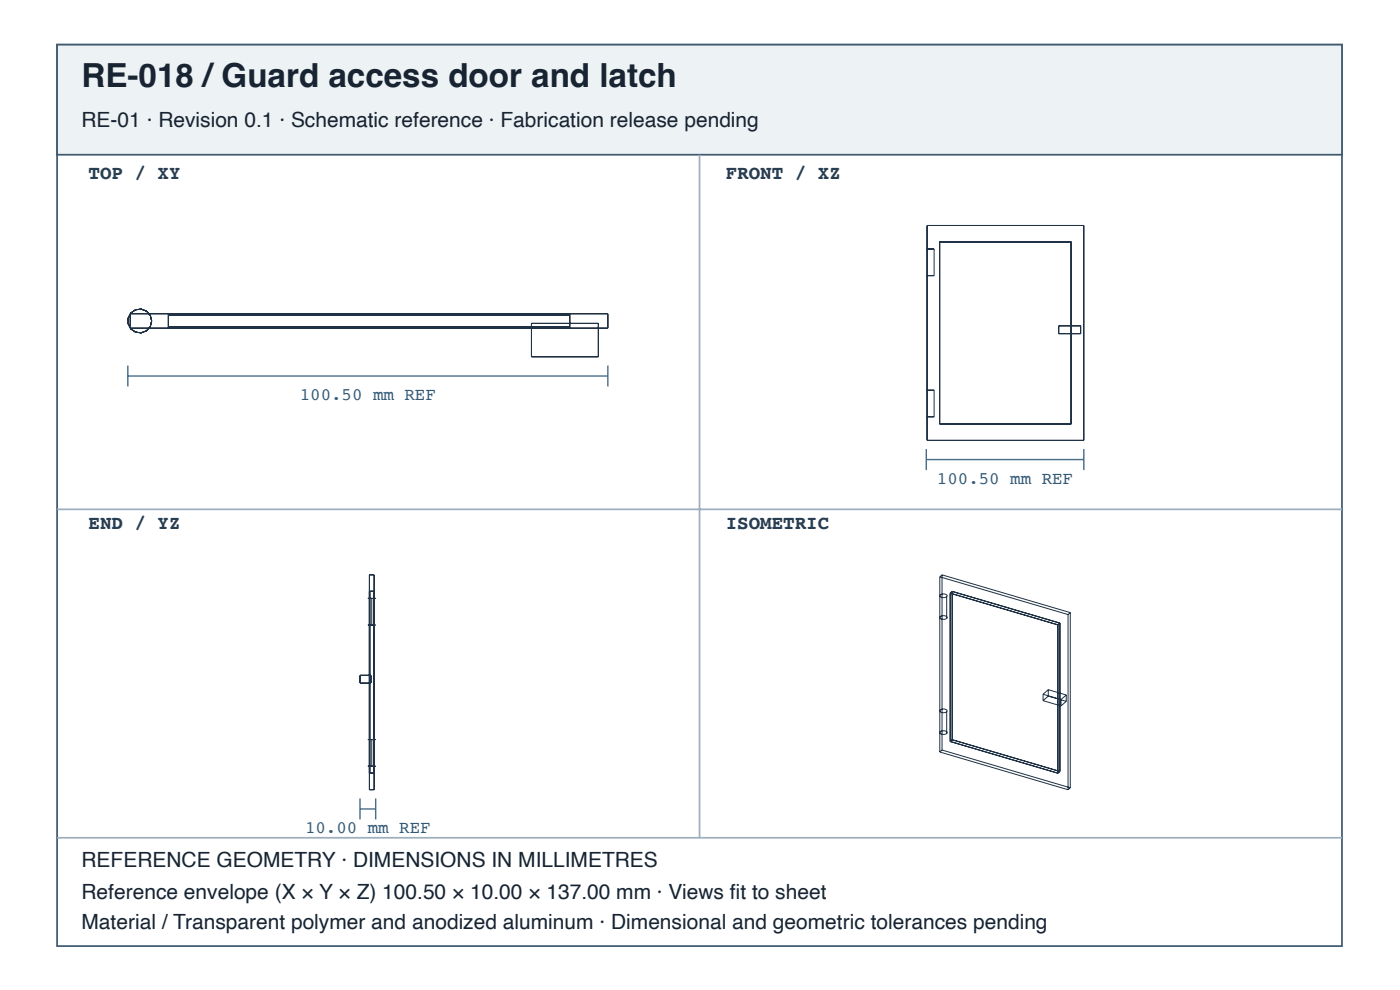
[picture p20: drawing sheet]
<svg xmlns="http://www.w3.org/2000/svg" width="297mm" height="210mm" viewBox="0 0 297 210" stroke-linecap="round" stroke-linejoin="round" font-family="sans-serif">
<defs><g id="words">
<text font-size="7" fill="#182431" x="17.3" y="18.4">RE-018 /Guard access door and latch</text>
<g font-size="4.4" fill="#182431">
<text x="17.3" y="26.9">RE-01 · Revision 0.1 · Schematic reference · Fabrication release pending</text>
<text x="17.3" y="183.9">REFERENCE GEOMETRY · DIMENSIONS IN MILLIMETRES</text>
<text x="17.3" y="190.6">Reference envelope (X × Y × Z) 100.50 × 10.00 × 137.00 mm · Views fi t to sheet</text>
<text x="17.3" y="196.9">Material / Transparent polymer and anodized aluminum · Dimensional and geometric tolerances pending</text>
</g>
<g font-size="4.1" fill="#263d52">
<text x="18.8" y="38">TOP / XY</text>
<text x="154" y="38">FRONT / XZ</text>
<text x="18.8" y="112.1">END / YZ</text>
<text x="154" y="112.1">ISOMETRIC</text>
</g>
<g font-size="3.7" fill="#335b78">
<text x="63.6" y="84.9">100.50 mm REF</text>
<text x="198.8" y="102.6">100.50 mm REF</text>
<text x="64.7" y="176.7">10.00 mm REF</text>
</g>
</g></defs>
<path d="M12.1 9.5h272.6v191.1h-272.6z" fill="none" stroke="#405a70" stroke-width=".37"/>
<path d="M12.1 9.5h272.6v23.3h-272.6z" fill="#edf2f5"/>
<path d="M12.1 9.5h272.6v23.3h-272.6z" fill="none" stroke="#405a70" stroke-width=".37"/>
<path d="M148.4 32.8v144.8M12.1 108h272.6M12.1 177.6h272.6" fill="none" stroke="#9daebc" stroke-width=".37"/>
<g fill="none" stroke="#203246" stroke-width=".21">
<path d="M196.5 52.8h1.7zM196.5 58.4h1.7zM196.7 47.8h33.2v45.6h-33.2zM198.2 52.8v5.6M199.3 51.3h28v38.6h-28zM27.6 66.5h101.4v3.1h-101.4zM35.7 66.5v3.1M35.7 69.3h85.2M35.7 66.8h85.2M112.7 68.6h14.2v7h-14.2zM120.9 66.5v3.1M224.6 69.1h4.7v1.6h-4.7z"/>
<path d="M196.5 82.7h1.7zM196.5 88.4h1.7zM198.2 82.7v5.7M78 126.9h1.7zM78 132.5h1.7zM78.4 121.9h1v45.5h-1zM78.4 125.4h1M78.5 125.4v38.5M78.9 126.9v5.6M79.3 125.4v38.5M199.4 122.3v37.1M199.4 122.3l27.2 8"/>
<path d="M199.4 126.2a1.01 1.01 0 0 1 1.5 .1 1.04 1.04 0 0 1-1.5 .1zM199.4 130.8a1.01 1.01 0 0 1 1.5 .1 1.04 1.04 0 0 1-1.5 .1zM199.9 121.9l-.5 .4M199.9 121.9v37.1M199.9 121.9l27.2 8M200.8 126.5v4.6M201.6 125.8l22.8 6.7M201.6 125.8v31.4M201.6 125.7l22.9 6.8v31.4l-22.9-6.7zM202 125.4l22.8 6.7v31.5l-22.8-6.7zM202 125.4l22.9 6.7M202 125.4v31.4"/>
<path d="M202 125.4l-.4 .4M224.4 132.5v31.4M224.9 132.1v31.4M224.9 132.1l-.5 .4M226.6 130.3v37.1M227.1 129.9l-.5 .4M227.1 129.9v37.1M76.4 143.2h2.3v1.6h-2.3zM78 156.8h1.7zM78.9 156.8v5.6M199.4 159.4l27.2 8M199.4 150.6a1.01 1.01 0 0 1 1.5 .1 1.04 1.04 0 0 1-1.5 .1z"/>
<path d="M199.4 155.2a1.01 1.01 0 0 1 1.5 .1 1.04 1.04 0 0 1-1.5 .1zM199.9 159l-.5 .4M199.9 159l27.2 8M200.8 150.9v4.6M201.6 157.2l22.8 6.7M202 156.8l22.9 6.7M202 156.8l-.4 .4M221.3 147.2v1.3M221.3 148.5l3.8 1.2M221.3 147.2l3.8 1.1M222.4 146.2l-1.1 1M222.4 146.2v1.4"/>
<path d="M222.4 147.6l-1.1 .9M222.4 147.6l3.8 1.1M222.4 146.2l3.8 1.1M225.1 148.3v1.4M226.2 147.3l-1.1 1M226.2 147.3v1.4M226.2 148.7l-1.1 1M78 162.4h1.7zM78.4 163.9h1M224.9 163.5l-.5 .4M227.1 167l-.5 .4"/>
<circle cx="29.6" cy="68" r="2.53"/>
</g>
<path d="M27.1 77.5v4.4M27.1 79.7h101.9M129 77.5v4.4M196.5 95.2v4.5M196.5 97.4h33.4M229.9 95.2v4.5M76.4 169.3v4.4M76.4 171.5h3.3M79.7 169.3v4.4" fill="none" stroke="#466b86" stroke-width=".3"/>
<use href="#words"/>
</svg>
